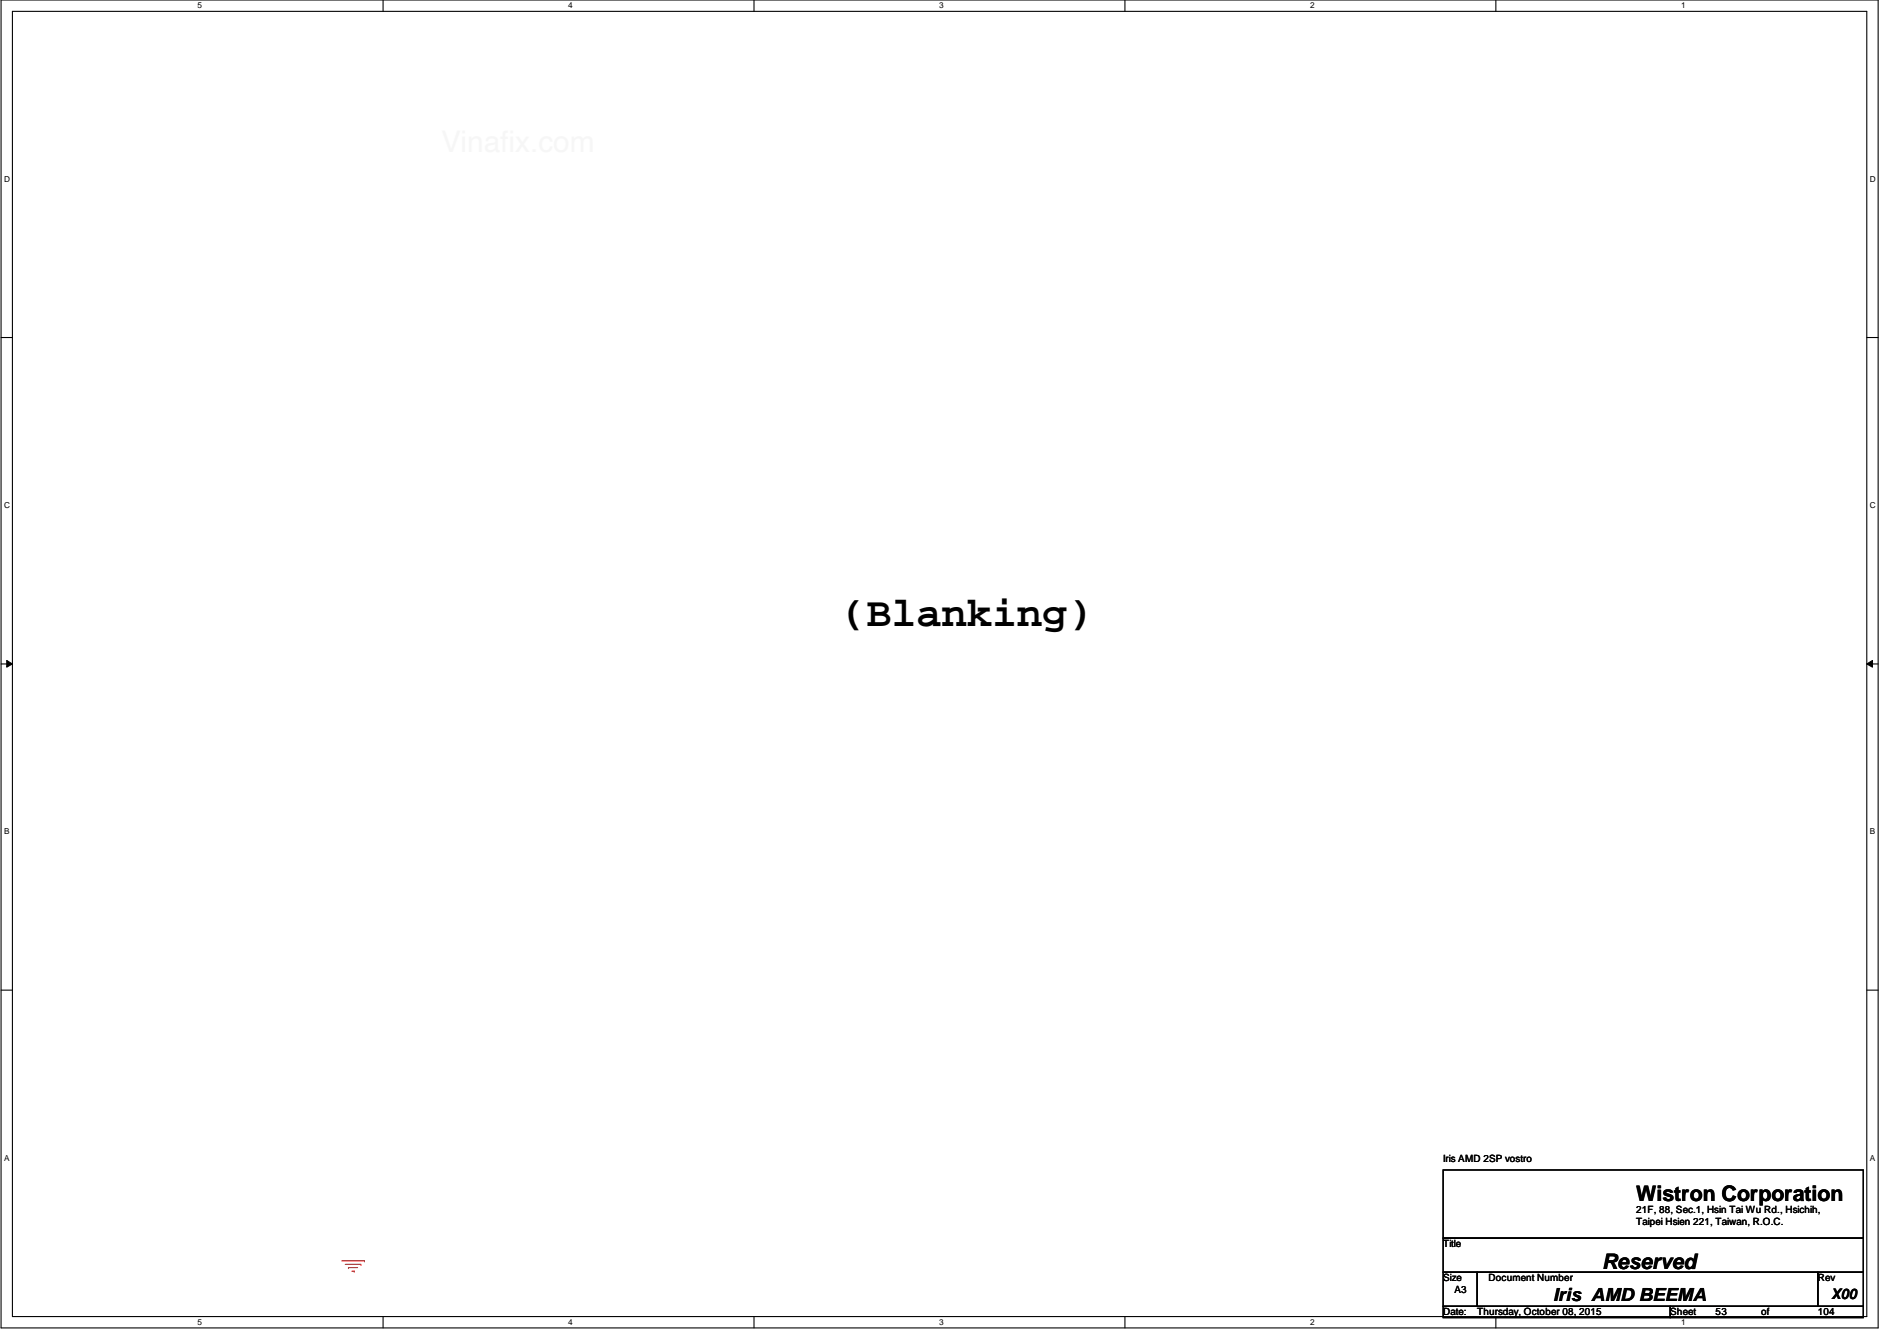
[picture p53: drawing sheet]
<svg xmlns="http://www.w3.org/2000/svg" width="297mm" height="210mm" viewBox="0 0 297 210" stroke-linecap="round" stroke-linejoin="round" font-family="sans-serif">
<defs><g id="words">
<text font-size="6.6" x="131.7" y="98">(Blanking)</text>
<g font-size="3.3">
<text x="256.2" y="188">Wistron Corporation</text>
<text x="250.9" y="198.6">Reserved</text>
</g>
<text font-size="2.8" x="243.2" y="203.7">Iris AMD BEEMA</text>
<text font-size="2.3" x="286.8" y="203.3">X00</text>
<g font-size="1.6">
<text x="226" y="181.9">Iris AMD 2SP vostro</text>
<text x="256.2" y="189.9">21F, 88, Sec.1, Hsin Tai Wu Rd., Hsichih,</text>
<text x="256.2" y="191.7">Taipei Hsien 221, Taiwan, R.O.C.</text>
<text x="226" y="195.2">Title</text>
<text x="226" y="200.6">Size</text>
<text x="227.8" y="202.4">A3</text>
<text x="233.1" y="200.6">Document Number</text>
<text x="284.6" y="200.6">Rev</text>
<text x="226" y="205.9">Date:</text>
<text x="231.3" y="205.9">Thursday, October 08, 2015</text>
<text x="261.5" y="205.9">Sheet</text>
<text x="268.6" y="205.9">53</text>
<text x="275.8" y="205.9">of</text>
<text x="284.6" y="205.9">104</text>
</g>
<g font-size="1.3">
<text x="30.9" y="1.3">5</text>
<text x="89" y="1.3">4</text>
<text x="147.1" y="1.3">3</text>
<text x="205.1" y="1.3">2</text>
<text x="263.2" y="1.3">1</text>
<text x=".6" y="28.4">D</text>
<text x="292.8" y="28.4">D</text>
<text x=".6" y="79.5">C</text>
<text x="292.8" y="79.5">C</text>
<text x=".6" y="130.6">B</text>
<text x="292.8" y="130.6">B</text>
<text x=".6" y="181.7">A</text>
<text x="292.8" y="181.7">A</text>
<text x="30.9" y="207.4">5</text>
<text x="89" y="207.4">4</text>
<text x="147.1" y="207.4">3</text>
<text x="205.1" y="207.4">2</text>
<text x="263.2" y="207.4">1</text>
</g>
</g></defs>
<path d="M.2 0h293.9v207.9h-293.9zM1.9 1.8h290.4v204.3h-290.4z" fill="none" stroke="#000" stroke-width=".17"/>
<g fill="#fff">
<path d="M30.9 .2h.7v1.4h-.7z"/>
<path d="M30.9 206.2h.7v1.4h-.7z"/>
</g>
<path d="M60 0v1.8M60 206.1v1.8" fill="none" stroke="#000" stroke-width=".17"/>
<g fill="#fff">
<path d="M89 .2h.7v1.4h-.7z"/>
<path d="M89 206.2h.7v1.4h-.7z"/>
</g>
<path d="M118.1 0v1.8M118.1 206.1v1.8" fill="none" stroke="#000" stroke-width=".17"/>
<g fill="#fff">
<path d="M147.1 .2h.6v1.4h-.6z"/>
<path d="M147.1 206.2h.6v1.4h-.6z"/>
</g>
<path d="M176.1 0v1.8M176.1 206.1v1.8" fill="none" stroke="#000" stroke-width=".17"/>
<g fill="#fff">
<path d="M205.1 .2h.7v1.4h-.7z"/>
<path d="M205.1 206.2h.7v1.4h-.7z"/>
</g>
<path d="M234.2 0v1.8M234.2 206.1v1.8" fill="none" stroke="#000" stroke-width=".17"/>
<g fill="#fff">
<path d="M263.2 .2h.7v1.4h-.7z"/>
<path d="M263.2 206.2h.7v1.4h-.7z"/>
<path d="M.6 27.3h.9v1.4h-.9z"/>
<path d="M292.8 27.3h.9v1.4h-.9z"/>
<path d="M.6 78.4h.9v1.4h-.9z"/>
<path d="M292.8 78.4h.9v1.4h-.9z"/>
</g>
<path d="M.2 52.8h1.7M292.3 52.8h1.8" fill="none" stroke="#000" stroke-width=".17"/>
<g fill="#fff">
<path d="M.6 129.5h.8v1.4h-.8z"/>
<path d="M292.8 129.5h.8v1.4h-.8z"/>
</g>
<path d="M.2 103.9h1.7M292.3 103.9h1.8" fill="none" stroke="#000" stroke-width=".17"/>
<path d="M1.1 103.4l.8 .5-.8 .5zM292.3 103.9l.9-.5v1z" fill="#000"/>
<path d="M1.1 103.4l.8 .5-.8 .5zM292.3 103.9l.9-.5v1z" fill="none" stroke="#000" stroke-width=".16"/>
<g fill="#fff">
<path d="M.6 180.5h.8v1.4h-.8z"/>
<path d="M292.8 180.5h.8v1.4h-.8z"/>
</g>
<path d="M.2 155h1.7M292.3 155h1.8M226 183.1h65.8v10.7h-65.8zM226 193.8h65.8v5.3h-65.8zM226 199.1h5.3v5.4h-5.3zM231.3 199.1h53.3v5.4h-53.3zM284.6 199.1h7.2v5.4h-7.2zM226 204.5h35.5v1.7h-35.5zM261.5 204.5h30.3v1.7h-30.3z" fill="none" stroke="#000" stroke-width=".17"/>
<path d="M53.5 197.4h3.6M54.1 197.9h2.4M54.6 198.4h.1M54.6 198.4h1.4M55.1 199h.4M55.5 199h.1M56.5 197.9h.1M57.1 197.4h.1" fill="none" stroke="#f00" stroke-width=".17"/>
<use href="#words"/>
</svg>
